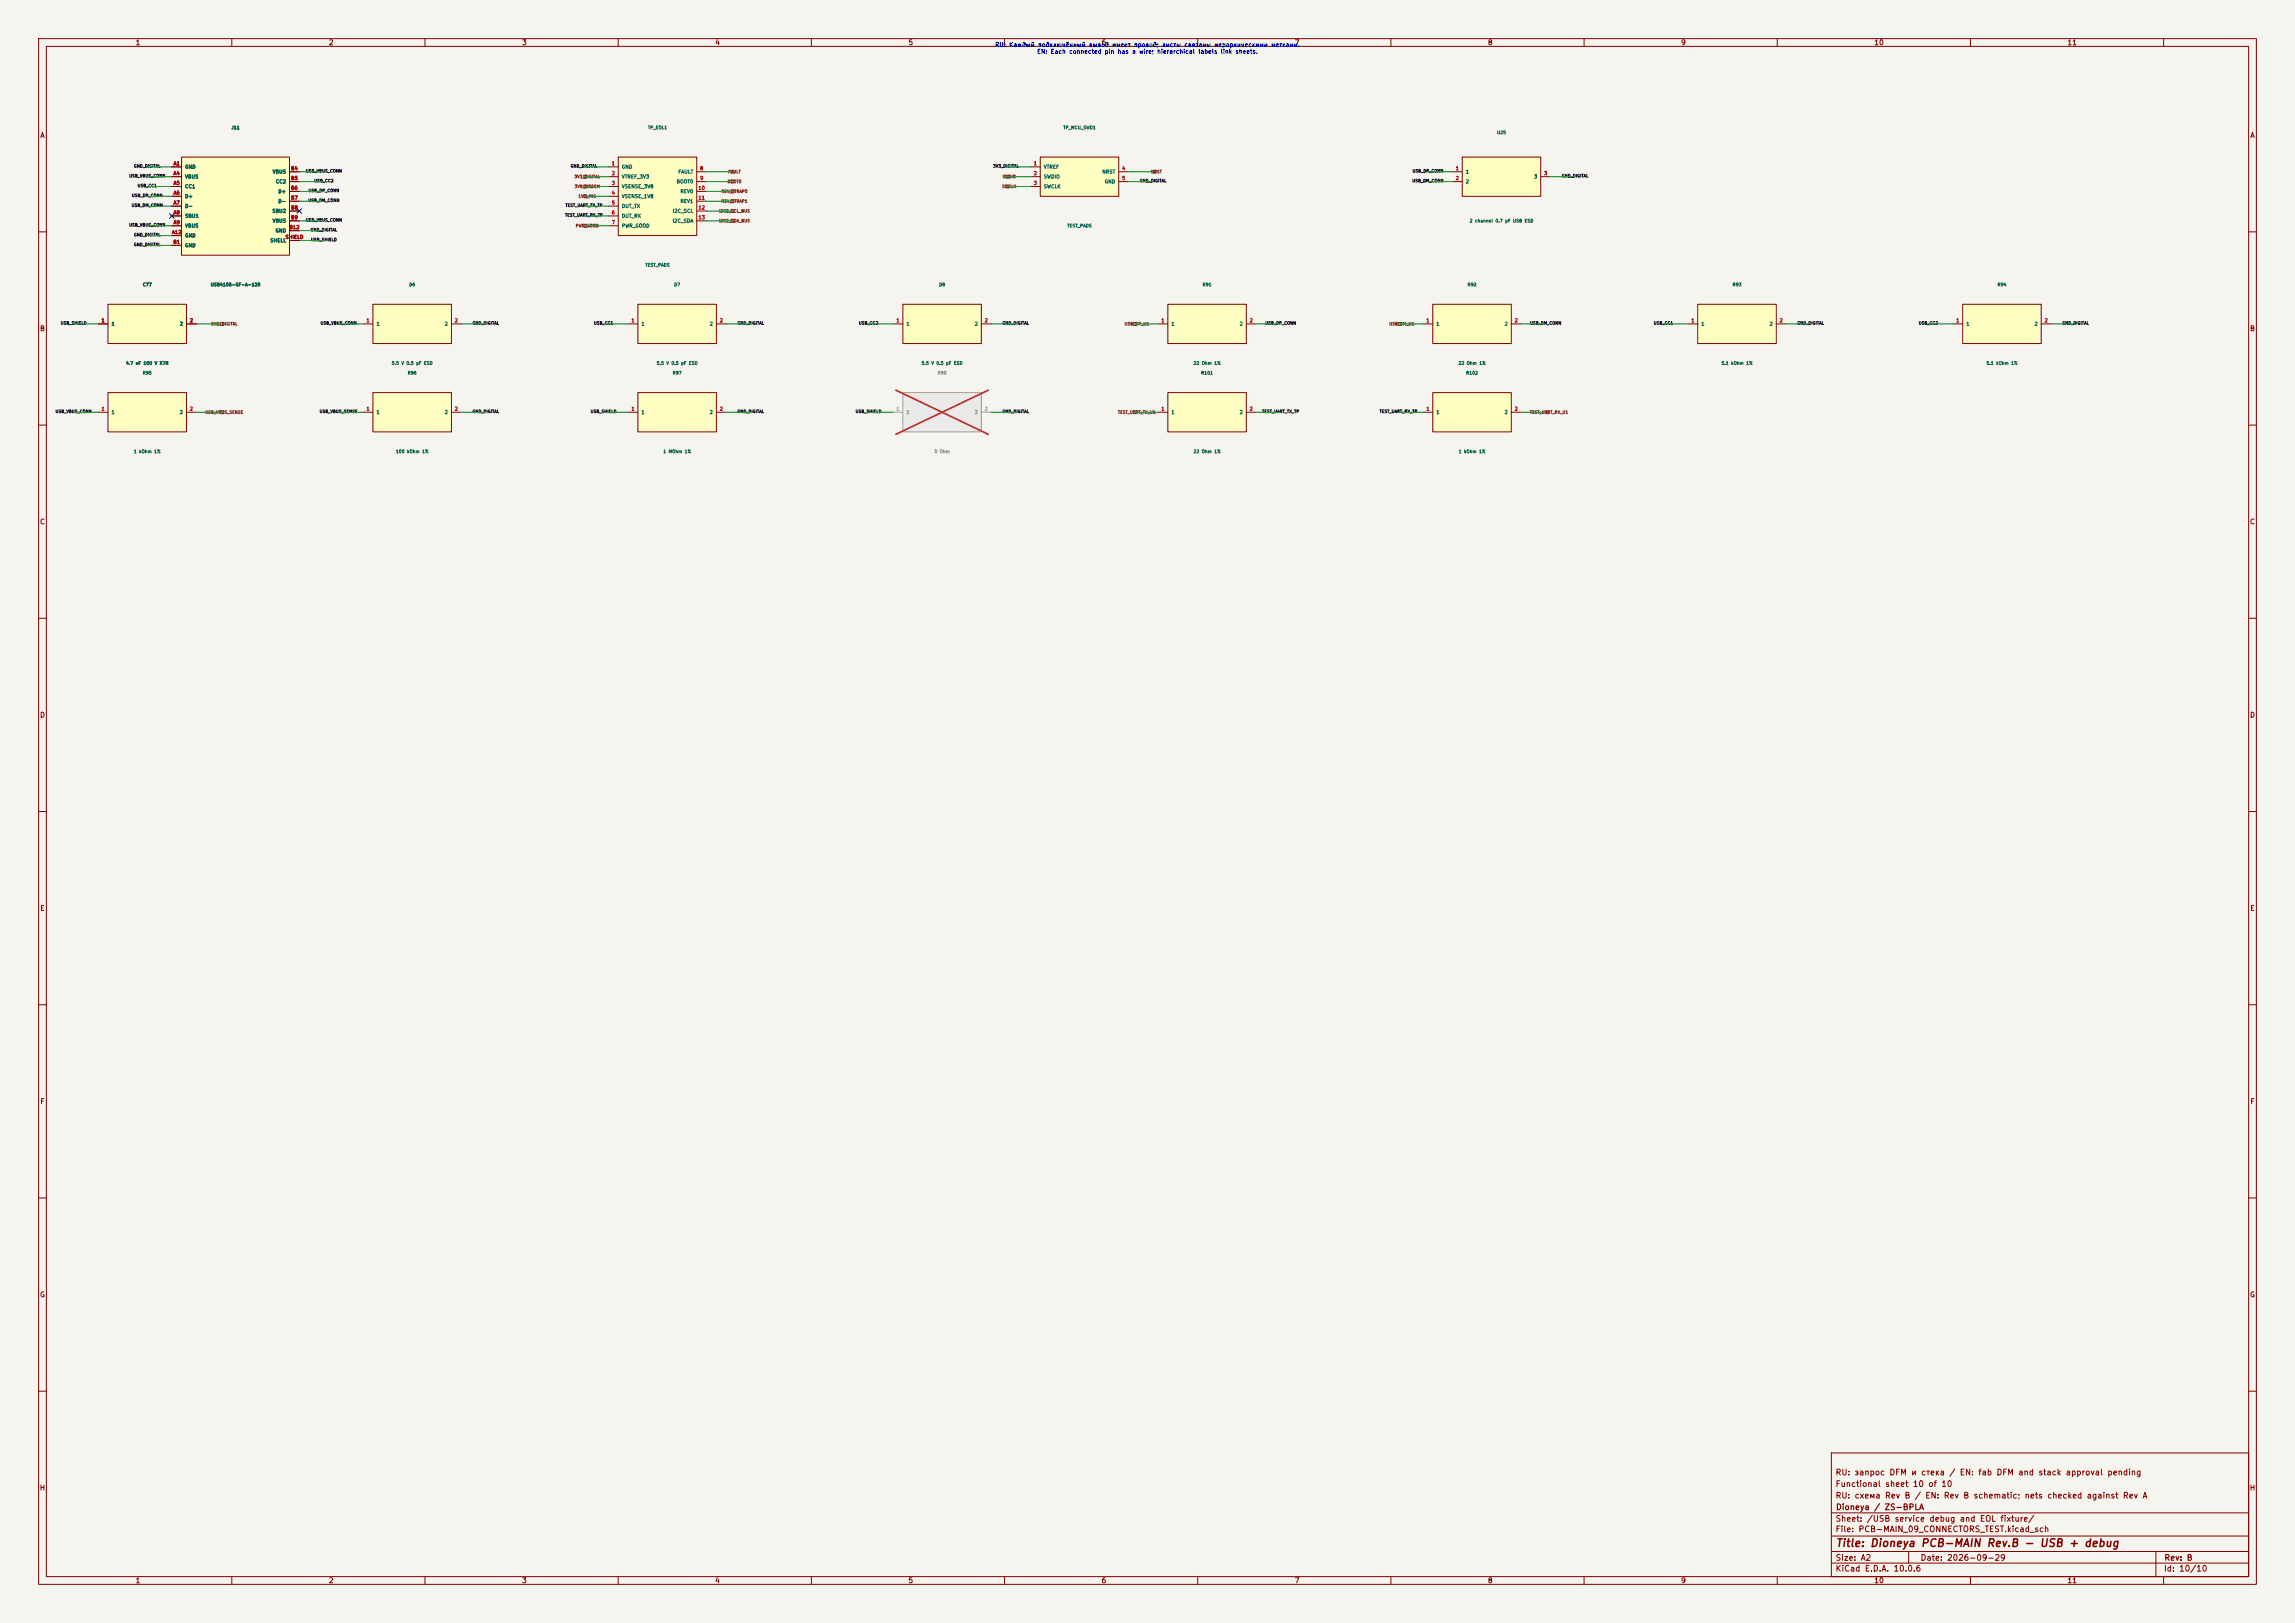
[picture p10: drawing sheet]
<svg xmlns="http://www.w3.org/2000/svg" width="594mm" height="420mm" viewBox="0 0 594 420" stroke-linecap="round" stroke-linejoin="round" font-family="sans-serif">
<defs><g id="words">
<text font-size="2" fill="#840000" x="475" y="400.8">Title: Dioneya PCB-MAIN Rev.B - USB + debug</text>
<g font-size="1.5" fill="#840000">
<text x="475" y="382.1">RU: запрос DFM и стека / EN: fab DFM and stack approval pending</text>
<text x="475" y="388.1">RU: схема Rev B / EN: Rev B schematic; nets checked against Rev A</text>
<text x="475" y="385.1">Functional sheet 10 of 10</text>
<text x="475" y="394.1">Sheet: /USB service debug and EOL fixture/</text>
<text x="475.1" y="391.1">Dioneya / ZS-BPLA</text>
<text x="475" y="396.8">File: PCB-MAIN_09_CONNECTORS_TEST.kicad_sch</text>
<text x="475" y="407">KiCad E.D.A. 10.0.6</text>
<text x="475" y="404.2">Size: A2</text>
<text x="497" y="404.2">Date: 2026-09-29</text>
<text x="560" y="407">Id: 10/10</text>
<text x="560.1" y="404.2">Rev: B</text>
</g>
<g font-size="1.3" fill="#840000">
<text x="35" y="12">1</text>
<text x="85" y="12">2</text>
<text x="135" y="12">3</text>
<text x="185" y="12">4</text>
<text x="235" y="12">5</text>
<text x="285" y="12">6</text>
<text x="335" y="12">7</text>
<text x="385" y="12">8</text>
<text x="435" y="12">9</text>
<text x="485" y="12">10</text>
<text x="535" y="12">11</text>
<text x="10.3" y="36">A</text>
<text x="582.3" y="36">A</text>
<text x="10.2" y="86">B</text>
<text x="582.2" y="86">B</text>
<text x="10.2" y="136">C</text>
<text x="582.2" y="136">C</text>
<text x="10.2" y="186">D</text>
<text x="582.2" y="186">D</text>
<text x="10.3" y="236">E</text>
<text x="582.3" y="236">E</text>
<text x="10.3" y="286">F</text>
<text x="582.3" y="286">F</text>
<text x="10.2" y="336">G</text>
<text x="582.2" y="336">G</text>
<text x="10.2" y="386">H</text>
<text x="582.2" y="386">H</text>
<text x="35" y="410">1</text>
<text x="85" y="410">2</text>
<text x="135" y="410">3</text>
<text x="185" y="410">4</text>
<text x="235" y="410">5</text>
<text x="285" y="410">6</text>
<text x="335" y="410">7</text>
<text x="385" y="410">8</text>
<text x="435" y="410">9</text>
<text x="485" y="410">10</text>
<text x="535" y="410">11</text>
</g>
<g font-size="1.1" fill="#0000c2">
<text x="257.4" y="12.4">RU: Каждый подключённый вывод имеет провод; листы связаны иерархическими метками.</text>
<text x="268.3" y="14.2">EN: Each connected pin has a wire; hierarchical labels link sheets.</text>
</g>
<g font-size=".9" fill="#a90000">
<text x="44.8" y="43">A1</text>
<text x="44.8" y="45.5">A4</text>
<text x="75.2" y="44.2">B4</text>
<text x="75.2" y="46.8">B5</text>
<text x="158.2" y="43">1</text>
<text x="158.2" y="45.5">2</text>
<text x="181.1" y="44.2">8</text>
<text x="181.1" y="46.8">9</text>
<text x="267.5" y="43">1</text>
<text x="267.5" y="45.5">2</text>
<text x="290.3" y="44.2">4</text>
<text x="290.3" y="46.8">5</text>
<text x="376.7" y="44.2">1</text>
<text x="376.7" y="46.8">2</text>
<text x="399.5" y="45.5">3</text>
<text x="44.8" y="48.1">A5</text>
<text x="44.8" y="50.6">A6</text>
<text x="44.8" y="53.1">A7</text>
<text x="75.2" y="49.3">B6</text>
<text x="75.2" y="51.9">B7</text>
<text x="158.2" y="48.1">3</text>
<text x="158.2" y="50.6">4</text>
<text x="158.2" y="53.1">5</text>
<text x="180.7" y="49.3">10</text>
<text x="180.7" y="51.9">11</text>
<text x="267.5" y="48.1">3</text>
<text x="44.8" y="55.7">A8</text>
<text x="44.8" y="58.2">A9</text>
<text x="74.8" y="59.5">B12</text>
<text x="75.2" y="54.4">B8</text>
<text x="75.2" y="56.9">B9</text>
<text x="158.2" y="55.7">6</text>
<text x="158.2" y="58.2">7</text>
<text x="180.7" y="54.4">12</text>
<text x="180.7" y="56.9">13</text>
<text x="44.4" y="60.8">A12</text>
<text x="44.8" y="63.3">B1</text>
<text x="73.8" y="62">SHIELD</text>
<text x="26.2" y="83.6">1</text>
<text x="49" y="83.6">2</text>
<text x="94.7" y="83.6">1</text>
<text x="117.6" y="83.6">2</text>
<text x="163.3" y="83.6">1</text>
<text x="186.2" y="83.6">2</text>
<text x="231.9" y="83.6">1</text>
<text x="254.8" y="83.6">2</text>
<text x="300.5" y="83.6">1</text>
<text x="323.3" y="83.6">2</text>
<text x="369.1" y="83.6">1</text>
<text x="391.9" y="83.6">2</text>
<text x="437.6" y="83.6">1</text>
<text x="460.5" y="83.6">2</text>
<text x="506.2" y="83.6">1</text>
<text x="529.1" y="83.6">2</text>
<text x="26.2" y="106.5">1</text>
<text x="49" y="106.5">2</text>
<text x="94.7" y="106.5">1</text>
<text x="117.6" y="106.5">2</text>
<text x="163.3" y="106.5">1</text>
<text x="186.2" y="106.5">2</text>
<text x="300.5" y="106.5">1</text>
<text x="323.3" y="106.5">2</text>
<text x="369.1" y="106.5">1</text>
<text x="391.9" y="106.5">2</text>
</g>
<g font-size=".9" fill="#006464">
<text x="47.8" y="43.9">GND</text>
<text x="47.8" y="46.4">VBUS</text>
<text x="70.5" y="45.1">VBUS</text>
<text x="71.3" y="47.7">CC2</text>
<text x="160.8" y="43.9">GND</text>
<text x="160.8" y="46.4">VTREF_3V3</text>
<text x="175" y="47.7">BOOT0</text>
<text x="175.4" y="45.1">FAULT</text>
<text x="270.1" y="43.9">VTREF</text>
<text x="270.1" y="46.4">SWDIO</text>
<text x="285.2" y="45.1">NRST</text>
<text x="285.8" y="47.7">GND</text>
<text x="379.3" y="45.1">1</text>
<text x="379.3" y="47.7">2</text>
<text x="396.9" y="46.4">3</text>
<text x="47.8" y="48.9">CC1</text>
<text x="47.8" y="51.5">D+</text>
<text x="71.9" y="50.2">D+</text>
<text x="71.9" y="52.8">D-</text>
<text x="160.8" y="48.9">VSENSE_3V8</text>
<text x="160.8" y="51.5">VSENSE_1V8</text>
<text x="176" y="50.2">REV0</text>
<text x="176" y="52.8">REV1</text>
<text x="270.1" y="48.9">SWCLK</text>
<text x="47.8" y="54">D-</text>
<text x="47.8" y="56.6">SBU1</text>
<text x="47.8" y="59.1">VBUS</text>
<text x="70.4" y="55.3">SBU2</text>
<text x="70.5" y="57.8">VBUS</text>
<text x="160.8" y="54">DUT_TX</text>
<text x="160.8" y="56.6">DUT_RX</text>
<text x="160.8" y="59.1">PWR_GOOD</text>
<text x="173.9" y="57.8">I2C_SDA</text>
<text x="174" y="55.3">I2C_SCL</text>
<text x="47.8" y="61.6">GND</text>
<text x="47.8" y="64.2">GND</text>
<text x="69.9" y="62.9">SHELL</text>
<text x="71.2" y="60.4">GND</text>
<text x="28.8" y="84.5">1</text>
<text x="46.4" y="84.5">2</text>
<text x="97.3" y="84.5">1</text>
<text x="115" y="84.5">2</text>
<text x="165.9" y="84.5">1</text>
<text x="183.6" y="84.5">2</text>
<text x="234.5" y="84.5">1</text>
<text x="252.2" y="84.5">2</text>
<text x="303.1" y="84.5">1</text>
<text x="320.7" y="84.5">2</text>
<text x="371.7" y="84.5">1</text>
<text x="389.3" y="84.5">2</text>
<text x="440.2" y="84.5">1</text>
<text x="457.9" y="84.5">2</text>
<text x="508.8" y="84.5">1</text>
<text x="526.5" y="84.5">2</text>
<text x="28.8" y="107.4">1</text>
<text x="46.4" y="107.4">2</text>
<text x="97.3" y="107.4">1</text>
<text x="115" y="107.4">2</text>
<text x="165.9" y="107.4">1</text>
<text x="183.6" y="107.4">2</text>
<text x="303.1" y="107.4">1</text>
<text x="320.7" y="107.4">2</text>
<text x="371.7" y="107.4">1</text>
<text x="389.3" y="107.4">2</text>
</g>
<g font-size=".9" fill="#a5a4a2">
<text x="231.9" y="106.5">1</text>
<text x="254.8" y="106.5">2</text>
</g>
<g font-size=".9" fill="#939391">
<text x="234.5" y="107.4">1</text>
<text x="252.2" y="107.4">2</text>
</g>
<g font-size=".8" fill="#006464">
<text x="59.8" y="33.6">J11</text>
<text x="167.6" y="33.6">TP_EOL1</text>
<text x="275.1" y="33.6">TP_MCU_SWD1</text>
<text x="387.4" y="34.9">U25</text>
<text x="276.1" y="59">TEST_PADS</text>
<text x="380.3" y="57.8">2 channel 0.7 pF USB ESD</text>
<text x="166.9" y="69.2">TEST_PADS</text>
<text x="36.9" y="74.3">C77</text>
<text x="54.4" y="74.3">USB4105-GF-A-120</text>
<text x="105.8" y="74.3">D6</text>
<text x="174.4" y="74.3">D7</text>
<text x="243" y="74.3">D8</text>
<text x="311.2" y="74.3">R91</text>
<text x="379.8" y="74.3">R92</text>
<text x="448.3" y="74.3">R93</text>
<text x="516.9" y="74.3">R94</text>
<text x="32.5" y="94.6">4.7 nF 100 V X7R</text>
<text x="101.3" y="94.6">5.5 V 0.5 pF ESD</text>
<text x="169.9" y="94.6">5.5 V 0.5 pF ESD</text>
<text x="238.4" y="94.6">5.5 V 0.5 pF ESD</text>
<text x="308.8" y="94.6">22 Ohm 1%</text>
<text x="377.4" y="94.6">22 Ohm 1%</text>
<text x="445.5" y="94.6">5.1 kOhm 1%</text>
<text x="514" y="94.6">5.1 kOhm 1%</text>
<text x="36.9" y="97.1">R95</text>
<text x="105.4" y="97.1">R96</text>
<text x="174" y="97.1">R97</text>
<text x="310.8" y="97.1">R101</text>
<text x="379.4" y="97.1">R102</text>
<text x="34.6" y="117.4">1 kOhm 1%</text>
<text x="102.4" y="117.4">100 kOhm 1%</text>
<text x="171.6" y="117.4">1 MOhm 1%</text>
<text x="308.8" y="117.4">22 Ohm 1%</text>
<text x="377.5" y="117.4">1 kOhm 1%</text>
</g>
<g font-size=".8" fill="#0f0f0f">
<text x="33.3" y="46.1">USB_VBUS_CONN</text>
<text x="34.6" y="43.5">GND_DIGITAL</text>
<text x="79" y="44.8">USB_VBUS_CONN</text>
<text x="81.2" y="47.3">USB_CC2</text>
<text x="147.6" y="43.5">GND_DIGITAL</text>
<text x="256.9" y="43.5">3V3_DIGITAL</text>
<text x="294.9" y="47.3">GND_DIGITAL</text>
<text x="365.4" y="47.3">USB_DM_CONN</text>
<text x="365.5" y="44.8">USB_DP_CONN</text>
<text x="404.1" y="46.1">GND_DIGITAL</text>
<text x="34" y="53.7">USB_DM_CONN</text>
<text x="34" y="51.2">USB_DP_CONN</text>
<text x="35.5" y="48.6">USB_CC1</text>
<text x="79.7" y="52.4">USB_DM_CONN</text>
<text x="79.7" y="49.9">USB_DP_CONN</text>
<text x="146.3" y="53.7">TEST_UART_TX_TP</text>
<text x="33.3" y="58.8">USB_VBUS_CONN</text>
<text x="79" y="57.5">USB_VBUS_CONN</text>
<text x="146.2" y="56.2">TEST_UART_RX_TP</text>
<text x="34.6" y="61.3">GND_DIGITAL</text>
<text x="34.6" y="63.9">GND_DIGITAL</text>
<text x="80.3" y="60">GND_DIGITAL</text>
<text x="80.4" y="62.6">USB_SHIELD</text>
<text x="15.6" y="84.2">USB_SHIELD</text>
<text x="82.9" y="84.2">USB_VBUS_CONN</text>
<text x="122.2" y="84.2">GND_DIGITAL</text>
<text x="153.6" y="84.2">USB_CC1</text>
<text x="190.8" y="84.2">GND_DIGITAL</text>
<text x="222.2" y="84.2">USB_CC2</text>
<text x="259.4" y="84.2">GND_DIGITAL</text>
<text x="327.4" y="84.2">USB_DP_CONN</text>
<text x="395.9" y="84.2">USB_DM_CONN</text>
<text x="427.9" y="84.2">USB_CC1</text>
<text x="465.1" y="84.2">GND_DIGITAL</text>
<text x="496.5" y="84.2">USB_CC2</text>
<text x="533.7" y="84.2">GND_DIGITAL</text>
<text x="14.3" y="107">USB_VBUS_CONN</text>
<text x="82.6" y="107">USB_VBUS_SENSE</text>
<text x="122.2" y="107">GND_DIGITAL</text>
<text x="152.8" y="107">USB_SHIELD</text>
<text x="190.8" y="107">GND_DIGITAL</text>
<text x="221.4" y="107">USB_SHIELD</text>
<text x="259.4" y="107">GND_DIGITAL</text>
<text x="326.6" y="107">TEST_UART_TX_TP</text>
<text x="357" y="107">TEST_UART_RX_TP</text>
</g>
<g font-size=".8" fill="#725600">
<text x="148.6" y="46.3">3V3_DIGITAL</text>
<text x="188.2" y="47.6">BOOT0</text>
<text x="188.4" y="45">FAULT</text>
<text x="259.4" y="46.3">SWDIO</text>
<text x="297.8" y="45">NRST</text>
<text x="148.6" y="48.8">3V8_MODEM</text>
<text x="149.6" y="51.4">1V8_MIC</text>
<text x="186.6" y="52.6">REV_STRAP1</text>
<text x="186.6" y="50.1">REV_STRAP0</text>
<text x="259.3" y="48.8">SWCLK</text>
<text x="148.9" y="59">PWR_GOOD</text>
<text x="186" y="57.7">I2C2_SDA_BUS</text>
<text x="186" y="55.2">I2C2_SCL_BUS</text>
<text x="54.5" y="84.4">GND_DIGITAL</text>
<text x="291" y="84.4">USB_DP_U1</text>
<text x="359.5" y="84.4">USB_DM_U1</text>
<text x="53" y="107.2">USB_VBUS_SENSE</text>
<text x="289.3" y="107.2">TEST_UART_TX_U1</text>
<text x="395.9" y="107.2">TEST_UART_RX_U1</text>
</g>
<g font-size=".8" fill="#939391">
<text x="242.6" y="97.1">R98</text>
<text x="241.8" y="117.4">0 Ohm</text>
</g>
</g></defs>
<path d="M0 0h594v420h-594z" fill="#f5f4ef" stroke="#f5f4ef" stroke-width=".26"/>
<g fill="none" stroke="#840000" stroke-width=".26">
<path d="M10 10h574v400h-574zM12 12h570v396h-570zM60 10v2M110 10v2M160 10v2M210 10v2M260 10v2M310 10v2M360 10v2M410 10v2M460 10v2M510 10v2"/>
<path d="M560 10v2M10 60h2M582 60h2M10 110h2M582 110h2M10 160h2M582 160h2M10 210h2M582 210h2M10 260h2M582 260h2M10 310h2"/>
<path d="M582 310h2M10 360h2M474 376h108v32h-108zM582 360h2M474 397.5h108M474 391.5h108M60 408v2M110 408v2M160 408v2M210 408v2M260 408v2M310 408v2"/>
<path d="M360 408v2M410 408v2M460 408v2M474 404.5h108M474 401.5h108M494 401.5v3M510 408v2M558 401.5v6.5M560 408v2"/>
</g>
<path d="M96.5 78.7h20.3v10.2h-20.3z" fill="#ffffc2"/>
<path d="M96.5 78.7h20.3v10.2h-20.3zM94 83.8h2.5M116.8 83.8h2.6" fill="none" stroke="#840000" stroke-width=".26"/>
<path d="M233.7 101.6h20.3v10.2h-20.3z" fill="#ebeae8"/>
<path d="M231.1 106.7h2.6M233.7 101.6h20.3v10.2h-20.3zM254 106.7h2.5" fill="none" stroke="#9c9b98" stroke-width=".26"/>
<path d="M231.9 101l23.9 11.4M255.8 101l-23.9 11.4" fill="none" stroke="#e12e31" stroke-width=".46"/>
<path d="M233.7 78.7h20.3v10.2h-20.3z" fill="#ffffc2"/>
<path d="M233.7 78.7h20.3v10.2h-20.3zM231.1 83.8h2.6M254 83.8h2.5" fill="none" stroke="#840000" stroke-width=".26"/>
<path d="M378.5 40.6h20.3v10.2h-20.3z" fill="#ffffc2"/>
<path d="M375.9 44.5h2.6M375.9 47h2.6M378.5 40.6h20.3v10.2h-20.3zM398.8 45.7h2.5" fill="none" stroke="#840000" stroke-width=".26"/>
<path d="M302.3 101.6h20.3v10.2h-20.3z" fill="#ffffc2"/>
<path d="M299.7 106.7h2.6M302.3 101.6h20.3v10.2h-20.3zM322.6 106.7h2.5" fill="none" stroke="#840000" stroke-width=".26"/>
<path d="M439.4 78.7h20.3v10.2h-20.3z" fill="#ffffc2"/>
<path d="M439.4 78.7h20.3v10.2h-20.3zM436.9 83.8h2.5M459.7 83.8h2.6" fill="none" stroke="#840000" stroke-width=".26"/>
<path d="M160 40.6h20.3v20.4h-20.3z" fill="#ffffc2"/>
<g fill="none" stroke="#840000" stroke-width=".26">
<path d="M157.5 43.2h2.5M157.5 45.7h2.5M157.5 48.3h2.5M157.5 50.8h2.5M157.5 53.3h2.5M157.5 55.9h2.5M157.5 58.4h2.5M160 40.6h20.3v20.4h-20.3zM180.3 44.5h2.6M180.3 47h2.6M180.3 49.5h2.6M180.3 52.1h2.6"/>
<path d="M180.3 54.6h2.6M180.3 57.2h2.6"/>
</g>
<path d="M508 78.7h20.3v10.2h-20.3z" fill="#ffffc2"/>
<path d="M508 78.7h20.3v10.2h-20.3zM505.5 83.8h2.5M528.3 83.8h2.6" fill="none" stroke="#840000" stroke-width=".26"/>
<path d="M27.9 101.6h20.4v10.2h-20.4z" fill="#ffffc2"/>
<path d="M25.4 106.7h2.5M27.9 101.6h20.4v10.2h-20.4zM48.3 106.7h2.5" fill="none" stroke="#840000" stroke-width=".26"/>
<path d="M27.9 78.7h20.4v10.2h-20.4z" fill="#ffffc2"/>
<path d="M27.9 78.7h20.4v10.2h-20.4zM25.4 83.8h2.5M48.3 83.8h2.5" fill="none" stroke="#840000" stroke-width=".26"/>
<path d="M47 40.6h27.9v25.4h-27.9z" fill="#ffffc2"/>
<g fill="none" stroke="#840000" stroke-width=".26">
<path d="M44.4 43.2h2.6M44.4 45.7h2.6M44.4 48.3h2.6M44.4 50.8h2.6M44.4 53.3h2.6M44.4 55.9h2.6M44.4 58.4h2.6M47 40.6h27.9v25.4h-27.9zM74.9 44.5h2.6M74.9 47h2.6M74.9 49.5h2.6M74.9 52.1h2.6"/>
<path d="M74.9 54.6h2.6M74.9 57.2h2.6M74.9 59.7h2.6M44.4 61h2.6M44.4 63.5h2.6M74.9 62.2h2.6"/>
</g>
<path d="M96.5 101.6h20.3v10.2h-20.3z" fill="#ffffc2"/>
<path d="M94 106.7h2.5M96.5 101.6h20.3v10.2h-20.3zM116.8 106.7h2.6" fill="none" stroke="#840000" stroke-width=".26"/>
<path d="M269.2 40.6h20.4v10.2h-20.4z" fill="#ffffc2"/>
<path d="M266.7 43.2h2.5M266.7 45.7h2.5M266.7 48.3h2.5M269.2 40.6h20.4v10.2h-20.4zM289.6 44.5h2.5M289.6 47h2.5" fill="none" stroke="#840000" stroke-width=".26"/>
<path d="M370.8 78.7h20.4v10.2h-20.4z" fill="#ffffc2"/>
<path d="M370.8 78.7h20.4v10.2h-20.4zM368.3 83.8h2.5M391.2 83.8h2.5" fill="none" stroke="#840000" stroke-width=".26"/>
<path d="M302.3 78.7h20.3v10.2h-20.3z" fill="#ffffc2"/>
<path d="M302.3 78.7h20.3v10.2h-20.3zM299.7 83.8h2.6M322.6 83.8h2.5" fill="none" stroke="#840000" stroke-width=".26"/>
<path d="M370.8 101.6h20.4v10.2h-20.4z" fill="#ffffc2"/>
<path d="M368.3 106.7h2.5M370.8 101.6h20.4v10.2h-20.4zM391.2 106.7h2.5" fill="none" stroke="#840000" stroke-width=".26"/>
<path d="M165.1 101.6h20.3v10.2h-20.3z" fill="#ffffc2"/>
<path d="M162.6 106.7h2.5M165.1 101.6h20.3v10.2h-20.3zM185.4 106.7h2.6" fill="none" stroke="#840000" stroke-width=".26"/>
<path d="M165.1 78.7h20.3v10.2h-20.3z" fill="#ffffc2"/>
<g fill="none" stroke="#840000" stroke-width=".26">
<path d="M44.4 43.2h2.6M44.4 45.7h2.6M44.4 48.3h2.6M44.4 50.8h2.6M44.4 53.3h2.6M44.4 55.9h2.6M44.4 58.4h2.6M74.9 44.5h2.6M74.9 47h2.6M74.9 49.5h2.6M74.9 52.1h2.6M74.9 54.6h2.6"/>
<path d="M74.9 57.2h2.6M74.9 59.7h2.6M44.4 61h2.6M44.4 63.5h2.6M74.9 62.2h2.6M165.1 78.7h20.3v10.2h-20.3zM25.4 83.8h2.5M48.3 83.8h2.5M162.6 83.8h2.5M185.4 83.8h2.6"/>
</g>
<g fill="none" stroke="#725600" stroke-width=".26">
<path d="M151.1 50.4h.8v.8h-.8zM151.1 58h.8v.8h-.8zM151.1 45.3h.8v.8h-.8zM151.1 47.9h.8v.7h-.8zM189.2 56.8h.8v.7h-.8zM189.2 54.2h.8v.8h-.8zM189.2 51.7h.8v.7h-.8zM189.2 49.2h.8v.7h-.8zM189.2 46.6h.8v.8h-.8zM189.2 44.1h.8v.7h-.8zM260.3 47.9h.8v.7h-.8zM260.3 45.3h.8v.8h-.8z"/>
<path d="M298.4 44.1h.8v.7h-.8zM57.1 83.4h.8v.8h-.8zM293.4 83.4h.7v.8h-.7zM361.9 83.4h.8v.8h-.8zM57.1 106.3h.8v.8h-.8zM293.4 106.3h.7v.8h-.7zM400 106.3h.8v.8h-.8z"/>
</g>
<g fill="none" stroke="#009600" stroke-width=".26">
<path d="M38.1 48.3h6.3M38.1 50.8h6.3M38.1 58.4h6.3M38.1 53.3h6.3M38.1 43.2h6.3M38.1 45.7h6.3M77.5 52.1h6.3M77.5 59.7h6.3M77.5 47h6.3M77.5 44.5h6.3M77.5 57.2h6.3M77.5 49.5h6.3"/>
<path d="M151.1 48.3h6.4M151.1 50.8h6.4M151.1 58.4h6.4M151.1 53.3h6.4M151.1 55.9h6.4M151.1 43.2h6.4M151.1 45.7h6.4M182.9 52.1h6.3M182.9 47h6.3M182.9 44.5h6.3M182.9 54.6h6.3M182.9 57.2h6.3"/>
<path d="M182.9 49.5h6.3M260.3 48.3h6.4M260.3 43.2h6.4M260.3 45.7h6.4M292.1 47h6.3M292.1 44.5h6.3M369.6 47h6.3M369.6 44.5h6.3M401.3 45.7h6.4M38.1 61h6.3M38.1 63.5h6.3M77.5 62.2h6.3"/>
<path d="M19 83.8h6.4M50.8 83.8h6.3M87.6 83.8h6.4M119.4 83.8h6.3M156.2 83.8h6.4M188 83.8h6.3M224.8 83.8h6.3M256.5 83.8h6.4M293.4 83.8h6.3M325.1 83.8h6.4M361.9 83.8h6.4M393.7 83.8h6.3"/>
<path d="M430.5 83.8h6.4M462.3 83.8h6.3M499.1 83.8h6.4M530.9 83.8h6.3M19 106.7h6.4M50.8 106.7h6.3M87.6 106.7h6.4M119.4 106.7h6.3M156.2 106.7h6.4M188 106.7h6.3M224.8 106.7h6.3M256.5 106.7h6.4"/>
<path d="M293.4 106.7h6.3M325.1 106.7h6.4M361.9 106.7h6.4M393.7 106.7h6.3"/>
</g>
<path d="M43.8 55.3l1.3 1.2M45.1 55.3l-1.3 1.2M76.9 54l1.2 1.2M78.1 54l-1.2 1.2" fill="none" stroke="#000084" stroke-width=".26"/>
<use href="#words"/>
</svg>
